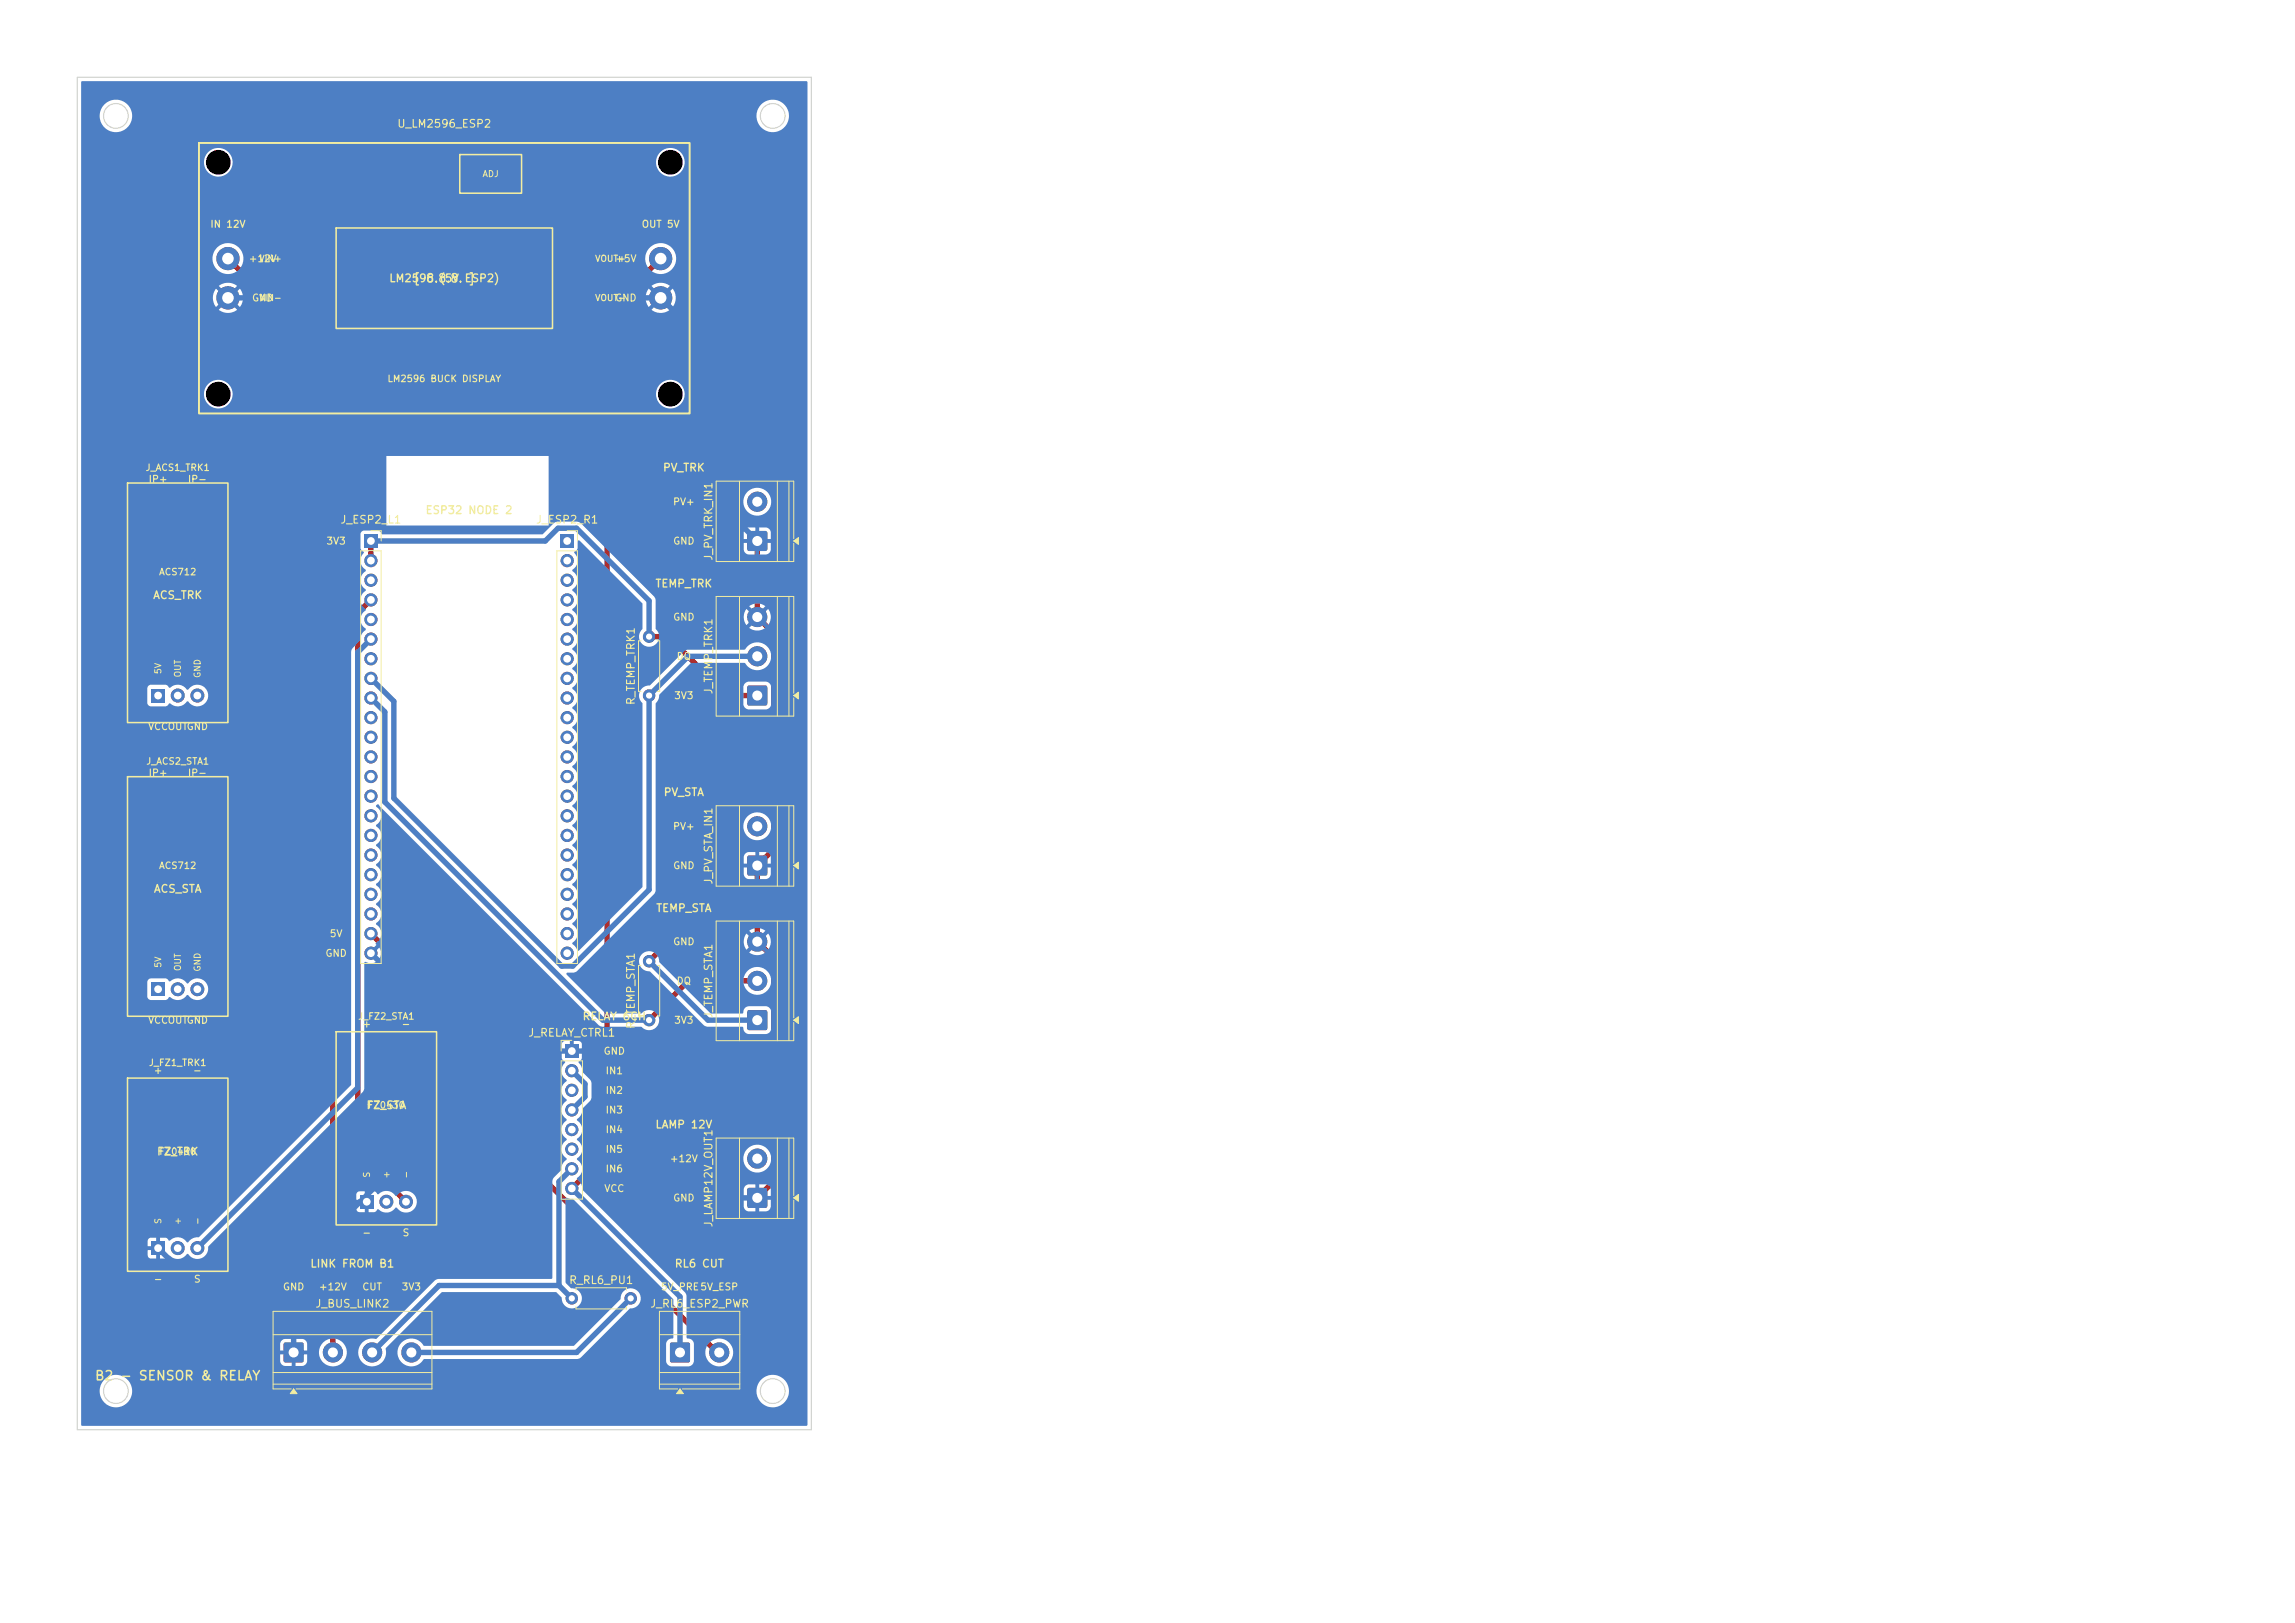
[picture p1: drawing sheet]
<svg xmlns="http://www.w3.org/2000/svg" width="297mm" height="210mm" viewBox="0 0 297 210" stroke-linecap="round" stroke-linejoin="round" font-family="sans-serif">
<defs><g id="words">
<text font-size="1.2" fill="#f2eda1" x="12.2" y="178.9">B2 - SENSOR &amp; RELAY</text>
<g font-size="1.1" fill="#f2eda1">
<text x="53.5" y="36.8">[ 8.8.8.ESP2)</text>
<text x="60.6" y="36.8">]</text>
</g>
<g font-size="1" fill="#f2eda1">
<text x="51.3" y="16.8">U_LM2596_ESP2</text>
<text x="50.3" y="36.8">LM2596 (5V</text>
<text x="85.7" y="61.3">PV_TRK</text>
<text x="44" y="68">J_ESP2_L1</text>
<text x="55" y="66.8">ESP32 NODE 2</text>
<text x="69.3" y="68">J_ESP2_R1</text>
<text x="19.7" y="77.8">ACS_TRK</text>
<text x="84.7" y="76.3">TEMP_TRK</text>
<text x="92.4" y="72.6" transform="rotate(-90 92.4 72.6)">J_PV_TRK_IN1</text>
<text x="92.4" y="89.9" transform="rotate(-90 92.4 89.9)">J_TEMP_TRK1</text>
<text x="82.4" y="91.3" transform="rotate(-90 82.4 91.3)">R_TEMP_TRK1</text>
<text x="85.8" y="103.3">PV_STA</text>
<text x="19.8" y="115.8">ACS_STA</text>
<text x="84.8" y="118.3">TEMP_STA</text>
<text x="92.4" y="114.5" transform="rotate(-90 92.4 114.5)">J_PV_STA_IN1</text>
<text x="92.4" y="131.8" transform="rotate(-90 92.4 131.8)">J_TEMP_STA1</text>
<text x="68.3" y="134.4">J_RELAY_CTRL1</text>
<text x="75.3" y="132.3">RELAY 6CH</text>
<text x="82.4" y="133.2" transform="rotate(-90 82.4 133.2)">R_TEMP_STA1</text>
<text x="47.3" y="143.8">FZ_STA</text>
<text x="20.2" y="149.8">FZ_TRK</text>
<text x="84.7" y="146.3">LAMP 12V</text>
<text x="92.4" y="158.9" transform="rotate(-90 92.4 158.9)">J_LAMP12V_OUT1</text>
<text x="40.1" y="164.3">LINK FROM B1</text>
<text x="73.6" y="166.4">R_RL6_PU1</text>
<text x="87.2" y="164.3">RL6 CUT</text>
<text x="40.7" y="169.4">J_BUS_LINK2</text>
<text x="84.1" y="169.4">J_RL6_ESP2_PWR</text>
</g>
<g font-size=".9" fill="#f2eda1">
<text x="27.1" y="29.7">IN 12V</text>
<text x="83" y="29.7">OUT 5V</text>
<text x="32.1" y="34.1">+12V</text>
<text x="79.5" y="34.1">+5V</text>
<text x="32.5" y="39.2">GND</text>
<text x="79.5" y="39.2">GND</text>
<text x="50.1" y="49.6">LM2596 BUCK DISPLAY</text>
<text x="18.8" y="61.1">J_ACS1_TRK1</text>
<text x="19.1" y="62.7">IP+</text>
<text x="24.2" y="62.7">IP-</text>
<text x="87" y="65.6">PV+</text>
<text x="42.2" y="70.7">3V3</text>
<text x="87" y="70.7">GND</text>
<text x="20.5" y="74.6">ACS712</text>
<text x="87" y="80.5">GND</text>
<text x="87.5" y="85.6">DQ</text>
<text x="19.1" y="94.7">VCCOUTGND</text>
<text x="87.2" y="90.7">3V3</text>
<text x="18.8" y="99.1">J_ACS2_STA1</text>
<text x="19.1" y="100.7">IP+</text>
<text x="24.2" y="100.7">IP-</text>
<text x="87" y="107.6">PV+</text>
<text x="20.5" y="112.6">ACS712</text>
<text x="87" y="112.7">GND</text>
<text x="42" y="124">GND</text>
<text x="42.6" y="121.5">5V</text>
<text x="87" y="122.5">GND</text>
<text x="87.5" y="127.6">DQ</text>
<text x="19.1" y="132.7">VCCOUTGND</text>
<text x="46.3" y="132.1">J_FZ2_STA1</text>
<text x="46.8" y="133.2">+</text>
<text x="51.9" y="133.2">-</text>
<text x="78" y="136.7">GND</text>
<text x="87.2" y="132.7">3V3</text>
<text x="19.2" y="138.1">J_FZ1_TRK1</text>
<text x="19.8" y="139.2">+</text>
<text x="24.9" y="139.2">-</text>
<text x="47.5" y="143.6">FZ0430</text>
<text x="78.3" y="139.2">IN1</text>
<text x="78.3" y="141.8">IN2</text>
<text x="20.5" y="149.6">FZ0430</text>
<text x="78.3" y="144.3">IN3</text>
<text x="78.3" y="146.8">IN4</text>
<text x="78.3" y="149.4">IN5</text>
<text x="78.1" y="154.5">VCC</text>
<text x="78.3" y="151.9">IN6</text>
<text x="86.6" y="150.6">+12V</text>
<text x="87" y="155.7">GND</text>
<text x="46.8" y="160.2">-</text>
<text x="52" y="160.2">S</text>
<text x="19.8" y="166.2">-</text>
<text x="25" y="166.2">S</text>
<text x="36.5" y="167.2">GND</text>
<text x="41.2" y="167.2">+12V</text>
<text x="46.8" y="167.2">CUT</text>
<text x="51.9" y="167.2">3V3</text>
<text x="85.4" y="167.2">5V_PRE5V_ESP</text>
</g>
<g font-size=".8" fill="#f2eda1">
<text x="62.4" y="23.1">ADJ</text>
<text x="33.5" y="34.1">VIN+</text>
<text x="76.9" y="34.1">VOUT+</text>
<text x="33.5" y="39.1">VIN-</text>
<text x="76.9" y="39.1">VOUT-</text>
<text x="21.1" y="87.3" transform="rotate(-90 21.1 87.3)">5V</text>
<text x="23.6" y="87.7" transform="rotate(-90 23.6 87.7)">OUT</text>
<text x="26.1" y="87.8" transform="rotate(-90 26.1 87.8)">GND</text>
<text x="21.1" y="125.3" transform="rotate(-90 21.1 125.3)">5V</text>
<text x="23.6" y="125.7" transform="rotate(-90 23.6 125.7)">OUT</text>
<text x="26.1" y="125.8" transform="rotate(-90 26.1 125.8)">GND</text>
<text x="48.1" y="152.5" transform="rotate(-90 48.1 152.5)">S</text>
<text x="50.6" y="152.6" transform="rotate(-90 50.6 152.6)">+</text>
<text x="53.1" y="152.6" transform="rotate(-90 53.1 152.6)">-</text>
<text x="21.1" y="158.5" transform="rotate(-90 21.1 158.5)">S</text>
<text x="23.6" y="158.6" transform="rotate(-90 23.6 158.6)">+</text>
<text x="26.1" y="158.6" transform="rotate(-90 26.1 158.6)">-</text>
</g>
</g></defs>
<g fill="#c83434">
<path d="M36.8 173.8l.1-.1h2.1l.2 .1 .1 .2v2.1l-.1 .1-.2 .1h-2.1l-.1-.1-.1-.1v-2.1z"/>
<path d="M19.6 127.1h1.8v1.8h-1.8z"/>
<path d="M86.8 173.8l.2-.1h2l.2 .1 .1 .2v2.1l-.1 .1-.2 .1h-2l-.2-.1-.1-.1v-2.1z"/>
<path d="M96.8 88.8l.2-.1h2l.2 .1 .1 .2v2.1l-.1 .1-.2 .1h-2l-.2-.1-.1-.1v-2.1z"/>
<path d="M96.8 110.8l.2-.1h2l.2 .1 .1 .2v2.1l-.1 .1-.2 .1h-2l-.2-.1-.1-.1v-2.1z"/>
<path d="M73.1 135.2h1.7v1.7h-1.7z"/>
<path d="M96.8 153.8l.2-.1h2l.2 .1 .1 .2v2.1l-.1 .1-.2 .1h-2l-.2-.1-.1-.1v-2.1z"/>
<path d="M46.6 154.6h1.8v1.8h-1.8z"/>
<path d="M19.6 89.1h1.8v1.8h-1.8z"/>
<path d="M72.5 69.2h1.7v1.7h-1.7z"/>
<path d="M96.8 130.8l.2-.1h2l.2 .1 .1 .2v2.1l-.1 .1-.2 .1h-2l-.2-.1-.1-.1v-2.1z"/>
<path d="M47.1 69.2h1.7v1.7h-1.7z"/>
<path d="M96.8 68.8l.2-.1h2l.2 .1 .1 .2v2.1l-.1 .1-.2 .1h-2l-.2-.1-.1-.1v-2.1z"/>
<path d="M19.6 160.6h1.8v1.8h-1.8z"/>
<circle cx="43.1" cy="175" r="1.3"/>
<circle cx="48.2" cy="175" r="1.3"/>
<circle cx="53.2" cy="175" r="1.3"/>
<circle cx="23" cy="128" r=".9"/>
<circle cx="25.5" cy="128" r=".9"/>
<circle cx="93.1" cy="175" r="1.3"/>
<circle cx="84" cy="132" r=".8"/>
<circle cx="84" cy="124.4" r=".8"/>
<circle cx="98" cy="84.9" r="1.3"/>
<circle cx="98" cy="79.8" r="1.3"/>
<circle cx="74" cy="168" r=".8"/>
<circle cx="81.6" cy="168" r=".8"/>
<circle cx="29.5" cy="33.5" r="1.5"/>
<circle cx="29.5" cy="38.5" r="1.5"/>
<circle cx="85.5" cy="33.5" r="1.5"/>
<circle cx="85.5" cy="38.5" r="1.5"/>
<circle cx="98" cy="106.9" r="1.3"/>
<circle cx="84" cy="90" r=".8"/>
<circle cx="84" cy="82.4" r=".8"/>
<circle cx="74" cy="138.5" r=".85"/>
<circle cx="74" cy="141.1" r=".85"/>
<circle cx="74" cy="143.6" r=".85"/>
<circle cx="74" cy="146.2" r=".85"/>
<circle cx="74" cy="148.7" r=".85"/>
<circle cx="74" cy="151.2" r=".85"/>
<circle cx="74" cy="153.8" r=".85"/>
<circle cx="98" cy="149.9" r="1.3"/>
<circle cx="50" cy="155.5" r=".9"/>
<circle cx="52.5" cy="155.5" r=".9"/>
<circle cx="23" cy="90" r=".9"/>
<circle cx="25.5" cy="90" r=".9"/>
<circle cx="73.4" cy="72.5" r=".85"/>
<circle cx="73.4" cy="75.1" r=".85"/>
<circle cx="73.4" cy="77.6" r=".85"/>
<circle cx="73.4" cy="80.2" r=".85"/>
<circle cx="73.4" cy="82.7" r=".85"/>
<circle cx="73.4" cy="85.2" r=".85"/>
<circle cx="73.4" cy="87.8" r=".85"/>
<circle cx="73.4" cy="90.3" r=".85"/>
<circle cx="73.4" cy="92.9" r=".85"/>
<circle cx="73.4" cy="95.4" r=".85"/>
<circle cx="73.4" cy="97.9" r=".85"/>
<circle cx="73.4" cy="100.5" r=".85"/>
<circle cx="73.4" cy="103" r=".85"/>
<circle cx="73.4" cy="105.6" r=".85"/>
<circle cx="73.4" cy="108.1" r=".85"/>
<circle cx="73.4" cy="110.6" r=".85"/>
<circle cx="73.4" cy="113.2" r=".85"/>
<circle cx="73.4" cy="115.7" r=".85"/>
<circle cx="73.4" cy="118.3" r=".85"/>
<circle cx="73.4" cy="120.8" r=".85"/>
<circle cx="73.4" cy="123.3" r=".85"/>
<circle cx="98" cy="126.9" r="1.3"/>
<circle cx="98" cy="121.8" r="1.3"/>
<circle cx="48" cy="72.5" r=".85"/>
<circle cx="48" cy="75.1" r=".85"/>
<circle cx="48" cy="77.6" r=".85"/>
<circle cx="48" cy="80.2" r=".85"/>
<circle cx="48" cy="82.7" r=".85"/>
<circle cx="48" cy="85.2" r=".85"/>
<circle cx="48" cy="87.8" r=".85"/>
<circle cx="48" cy="90.3" r=".85"/>
<circle cx="48" cy="92.9" r=".85"/>
<circle cx="48" cy="95.4" r=".85"/>
<circle cx="48" cy="97.9" r=".85"/>
<circle cx="48" cy="100.5" r=".85"/>
<circle cx="48" cy="103" r=".85"/>
<circle cx="48" cy="105.6" r=".85"/>
<circle cx="48" cy="108.1" r=".85"/>
<circle cx="48" cy="110.6" r=".85"/>
<circle cx="48" cy="113.2" r=".85"/>
<circle cx="48" cy="115.7" r=".85"/>
<circle cx="48" cy="118.3" r=".85"/>
<circle cx="48" cy="120.8" r=".85"/>
<circle cx="48" cy="123.3" r=".85"/>
<circle cx="98" cy="64.9" r="1.3"/>
<circle cx="23" cy="161.5" r=".9"/>
<circle cx="25.5" cy="161.5" r=".9"/>
</g>
<path d="M29.5 33.5l13.6 13.5v128M85.5 33.5l-6.9 6.9v108.8l-4.6 4.6M48 70v2.5M48 77.6l-1.7 1.7v70l6.2 6.2M98 70v9.8l2.1 2.2v27.9l-2.1 2.1v9.8l2.1 2.2v28.9l-2.1 2.1M84 82.4h2.5l7.6 7.6M94.1 90v24.3l-10.1 10.1M94.1 90h3.9M48 120.8l12.5 12.5v9.4l32.3 32.3h.3M98 126.9h-8.9l-5.1 5.1" fill="none" stroke="#c83434" stroke-width=".7"/>
<g fill="#4d7fc4">
<path d="M36.8 173.8l.1-.1h2.1l.2 .1 .1 .2v2.1l-.1 .1-.2 .1h-2.1l-.1-.1-.1-.1v-2.1z"/>
<path d="M19.6 127.1h1.8v1.8h-1.8z"/>
<path d="M86.8 173.8l.2-.1h2l.2 .1 .1 .2v2.1l-.1 .1-.2 .1h-2l-.2-.1-.1-.1v-2.1z"/>
<path d="M96.8 88.8l.2-.1h2l.2 .1 .1 .2v2.1l-.1 .1-.2 .1h-2l-.2-.1-.1-.1v-2.1z"/>
<path d="M96.8 110.8l.2-.1h2l.2 .1 .1 .2v2.1l-.1 .1-.2 .1h-2l-.2-.1-.1-.1v-2.1z"/>
<path d="M73.1 135.2h1.7v1.7h-1.7z"/>
<path d="M96.8 153.8l.2-.1h2l.2 .1 .1 .2v2.1l-.1 .1-.2 .1h-2l-.2-.1-.1-.1v-2.1z"/>
<path d="M46.6 154.6h1.8v1.8h-1.8z"/>
<path d="M19.6 89.1h1.8v1.8h-1.8z"/>
<path d="M72.5 69.2h1.7v1.7h-1.7z"/>
<path d="M96.8 130.8l.2-.1h2l.2 .1 .1 .2v2.1l-.1 .1-.2 .1h-2l-.2-.1-.1-.1v-2.1z"/>
<path d="M47.1 69.2h1.7v1.7h-1.7z"/>
<path d="M96.8 68.8l.2-.1h2l.2 .1 .1 .2v2.1l-.1 .1-.2 .1h-2l-.2-.1-.1-.1v-2.1z"/>
<path d="M19.6 160.6h1.8v1.8h-1.8z"/>
<circle cx="43.1" cy="175" r="1.3"/>
<circle cx="48.2" cy="175" r="1.3"/>
<circle cx="53.2" cy="175" r="1.3"/>
<circle cx="23" cy="128" r=".9"/>
<circle cx="25.5" cy="128" r=".9"/>
<circle cx="93.1" cy="175" r="1.3"/>
<circle cx="84" cy="132" r=".8"/>
<circle cx="84" cy="124.4" r=".8"/>
<circle cx="98" cy="84.9" r="1.3"/>
<circle cx="98" cy="79.8" r="1.3"/>
<circle cx="74" cy="168" r=".8"/>
<circle cx="81.6" cy="168" r=".8"/>
<circle cx="29.5" cy="33.5" r="1.5"/>
<circle cx="29.5" cy="38.5" r="1.5"/>
<circle cx="85.5" cy="33.5" r="1.5"/>
<circle cx="85.5" cy="38.5" r="1.5"/>
<circle cx="98" cy="106.9" r="1.3"/>
<circle cx="84" cy="90" r=".8"/>
<circle cx="84" cy="82.4" r=".8"/>
<circle cx="74" cy="138.5" r=".85"/>
<circle cx="74" cy="141.1" r=".85"/>
<circle cx="74" cy="143.6" r=".85"/>
<circle cx="74" cy="146.2" r=".85"/>
<circle cx="74" cy="148.7" r=".85"/>
<circle cx="74" cy="151.2" r=".85"/>
<circle cx="74" cy="153.8" r=".85"/>
<circle cx="98" cy="149.9" r="1.3"/>
<circle cx="50" cy="155.5" r=".9"/>
<circle cx="52.5" cy="155.5" r=".9"/>
<circle cx="23" cy="90" r=".9"/>
<circle cx="25.5" cy="90" r=".9"/>
<circle cx="73.4" cy="72.5" r=".85"/>
<circle cx="73.4" cy="75.1" r=".85"/>
<circle cx="73.4" cy="77.6" r=".85"/>
<circle cx="73.4" cy="80.2" r=".85"/>
<circle cx="73.4" cy="82.7" r=".85"/>
<circle cx="73.4" cy="85.2" r=".85"/>
<circle cx="73.4" cy="87.8" r=".85"/>
<circle cx="73.4" cy="90.3" r=".85"/>
<circle cx="73.4" cy="92.9" r=".85"/>
<circle cx="73.4" cy="95.4" r=".85"/>
<circle cx="73.4" cy="97.9" r=".85"/>
<circle cx="73.4" cy="100.5" r=".85"/>
<circle cx="73.4" cy="103" r=".85"/>
<circle cx="73.4" cy="105.6" r=".85"/>
<circle cx="73.4" cy="108.1" r=".85"/>
<circle cx="73.4" cy="110.6" r=".85"/>
<circle cx="73.4" cy="113.2" r=".85"/>
<circle cx="73.4" cy="115.7" r=".85"/>
<circle cx="73.4" cy="118.3" r=".85"/>
<circle cx="73.4" cy="120.8" r=".85"/>
<circle cx="73.4" cy="123.3" r=".85"/>
<circle cx="98" cy="126.9" r="1.3"/>
<circle cx="98" cy="121.8" r="1.3"/>
<circle cx="48" cy="72.5" r=".85"/>
<circle cx="48" cy="75.1" r=".85"/>
<circle cx="48" cy="77.6" r=".85"/>
<circle cx="48" cy="80.2" r=".85"/>
<circle cx="48" cy="82.7" r=".85"/>
<circle cx="48" cy="85.2" r=".85"/>
<circle cx="48" cy="87.8" r=".85"/>
<circle cx="48" cy="90.3" r=".85"/>
<circle cx="48" cy="92.9" r=".85"/>
<circle cx="48" cy="95.4" r=".85"/>
<circle cx="48" cy="97.9" r=".85"/>
<circle cx="48" cy="100.5" r=".85"/>
<circle cx="48" cy="103" r=".85"/>
<circle cx="48" cy="105.6" r=".85"/>
<circle cx="48" cy="108.1" r=".85"/>
<circle cx="48" cy="110.6" r=".85"/>
<circle cx="48" cy="113.2" r=".85"/>
<circle cx="48" cy="115.7" r=".85"/>
<circle cx="48" cy="118.3" r=".85"/>
<circle cx="48" cy="120.8" r=".85"/>
<circle cx="48" cy="123.3" r=".85"/>
<circle cx="98" cy="64.9" r="1.3"/>
<circle cx="23" cy="161.5" r=".9"/>
<circle cx="25.5" cy="161.5" r=".9"/>
</g>
<g fill="none" stroke="#4d7fc4" stroke-width=".7">
<path d="M29.5 38.5h56l4.8 4.8v19l7.7 7.7M48 70h22.6l1.6-1.7h2.4l9.4 9.4v4.7M48 90.3l1.8 1.8v11.7l28.2 28.2h6M48 82.7l-1.7 1.7v56.3l-20.8 20.8M98 84.9h-8.9l-5.1 5.1v25.1l-9.9 9.9h-1.4l-21.7-21.7v-12.5l-3-3M48 123.3l12.7 12.7M60.7 136v5.4l-22.7 22.7M60.7 136h15l19 19h3.3M74 138.5l1.7 1.7v1.7l-1.7 1.7M84 124.4l7.6 7.6h6.4M46.6 155.5h.9M74 151.2l-1.7 1.7v13.4"/>
<path d="M74 153.8l14 14v7.2M20.5 161.5l2.6 2.6h14.9M38 164.1v10.9M72.3 166.3l1.7 1.7M72.3 166.3h-15.5l-8.6 8.7M81.6 168l-7 7h-21.4"/>
</g>
<path d="M10.6 10.5h93.8l.1 .1v173.8l-.1 .1h-93.8l-.1-.1v-4.5h2.4v.2a2.11 2.11 0 0 0 2.2 2 2.11 2.11 0 0 0 2-2.2h80.8v.2a2.11 2.11 0 0 0 3.2 1.7 2.11 2.11 0 0 0 0-3.6 2.11 2.11 0 0 0-3.2 1.7h-80.8v-.3a2.11 2.11 0 0 0-2.2-1.7 2.11 2.11 0 0 0-2 2h-2.4v-6h25.8v.8h1.1v.6h-1.1v1l.2 .3 .4 .1h.8v-1.1h.6v1.1h.9l.4-.2 .1-.3v-.9h-1.1v-.4h2.7a1.8 1.8 0 0 0 1.8 1.9 1.8 1.8 0 0 0 1.8-1.9h1.5v.2a1.8 1.8 0 0 0 1.9 1.7 1.8 1.8 0 0 0 1.7-1.9h1.4v.2a1.82 1.82 0 0 0 1.5 1.7 1.82 1.82 0 0 0 1.9-.9l20.1-.1 .3-.1 6.3-6.4a1.32 1.32 0 0 0 1.4-1.3 1.32 1.32 0 0 0-1.4-1.3 1.32 1.32 0 0 0-1.2 1.4l-6.1 6h-19.3h-.1a1.8 1.8 0 0 0-2-.9 1.8 1.8 0 0 0-1.4 1.7h-1.4l-.1-.4 7.3-7.3h14.7l.8 .7a1.33 1.33 0 0 0 1.2 1.4 1.33 1.33 0 0 0 1.4-1.4 1.33 1.33 0 0 0-1.4-1.2l-.7-.8v-10.8l.1-.1 .9 .2 12.9 12.9v5v.1a.79 .79 0 0 0-.9 .7v2.3l.2 .3 .4 .3 2.6-.1 .2-.2 .2-.3v-1.3h1.5a1.8 1.8 0 0 0 2.5 1.8 1.8 1.8 0 0 0 .4-3.1 1.8 1.8 0 0 0-2.9 1v.3h-1.5v-1.1a1.05 1.05 0 0 0-.9-.7v-5.4l-.2-.5-13.3-13.3h20.8v.9h1.2v.4h-1.2l.1 1 .2 .4 .3 .1 1 .1v-1.2h.4v1.2h.9l.4-.2 .2-.3 .1-1.1h-1.2v-.4h1.2l-.1-1-.1-.3-.4-.2-1-.1v1.2h-.4v-1.2l-1.1 .1-.3 .2-.2 .4h-20.8a1.45 1.45 0 0 0-.7-1.3v-.2a1.46 1.46 0 0 0 0-2.4l.1-.2h21.4v.2a1.8 1.8 0 0 0 2.7 1.5 1.8 1.8 0 0 0 0-3.1 1.8 1.8 0 0 0-2.7 1.4h-21.4l.1-.1a1.39 1.39 0 0 0-.2-2.2v-.2a1.39 1.39 0 0 0 0-2.3v-.2a1.55 1.55 0 0 0 .7-1.4l1-.9 .1-.3 .1-2-.2-.5-1-1a1.49 1.49 0 0 0-.5-1.2v-.2l.4-.2v-.9h-.9l.1-.1-.1-.3h.9v-.9l-.4-.2h-.6v.9l-.2-.1-.4 .1v-.9h-.6l-.4 .2v.9h.9l-.1 .1 .1 .3h-.9v.9l.4 .3a1.5 1.5 0 0 0-.1 2l.3 .3v.2a1.39 1.39 0 0 0 0 2.4v.1a1.39 1.39 0 0 0 0 2.4v.2a1.39 1.39 0 0 0 0 2.4v.1a1.39 1.39 0 0 0 0 2.4v.2a1.58 1.58 0 0 0-.7 1.3l-.9 1-.2 .4v12.5l-.1 .2h-14.8l-.3 .2-7.6 7.6a1.83 1.83 0 0 0-2.3 1.6h-1.5l-.1-.3a1.8 1.8 0 0 0-1.8-1.4 1.8 1.8 0 0 0-1.7 1.7h-2.7v-.2h1.1v-1l-.2-.3-.4-.1h-.8v1.1h-.6v-1.1h-1l-.3 .2-.1 .4h-25.8v-13.4h8.6v.8h.9v.1v.4h-.9v.7l.1 .2 .3 .1 .7 .1v-1l.2 .1 .3-.1v1l.7-.1 .3-.1a.24 .24 0 0 1 .2-.2 .24 .24 0 0 1 .2 .1 1.43 1.43 0 0 0 2.1-.3h.2a1.41 1.41 0 0 0 1.6 .5 1.41 1.41 0 0 0 .9-1.4l6.8-6.9h12.4v.7h.9v.2v.4h-.9v.7l.1 .2 .3 .1 .7 .1v-1l.2 .1 .3-.1v1l.7-.1 .3-.1a.24 .24 0 0 1 .2-.2 .24 .24 0 0 1 .2 .1 1.43 1.43 0 0 0 2.1-.3h.2a1.41 1.41 0 0 0 2.1 .2 1.41 1.41 0 0 0-.1-2.1 1.41 1.41 0 0 0-2.1 .3h-.1a1.44 1.44 0 0 0-2.2-.2l-.6-.3h-.7v.9l-.2-.1-.3 .1v-.9h-.9l-.2 .3h-12.4l13.3-13.3 .1-.4v-16.2l.2-.1a1.36 1.36 0 0 0 1.4-.1l-.6-.6 .2-.1 .2-.2 .6 .5a1.3 1.3 0 0 0 0-1.4l-.6 .6-.1-.2-.3-.1 .6-.6-.1-.3a1.4 1.4 0 0 0 .1-2.4v-.2a1.39 1.39 0 0 0 0-2.3v-.2a1.39 1.39 0 0 0 0-2.4v-.1a1.39 1.39 0 0 0 0-2.4v-.2a1.39 1.39 0 0 0 0-2.4v-.1a1.39 1.39 0 0 0 0-2.4v-.2a1.39 1.39 0 0 0 0-2.3 .21 .21 0 0 1 .1-.3 .21 .21 0 0 1 .2 .1l28.5 28.5 .4 .2h5.1a1.32 1.32 0 0 0 1.9 0 1.32 1.32 0 0 0 0-1.9 1.32 1.32 0 0 0-2 .1h-4.5l-5.1-5.1 .1-.1h.8l.3-.1 1.6-1.5h6.6a1.38 1.38 0 0 0 1.4 1.4l7.1 7.1 .3 .1h4.6a1.12 1.12 0 0 0 .7 .9h2.3l.4-.2 .3-.4v-2.3a.74 .74 0 0 0-.7-.7h-2.3a1.12 1.12 0 0 0-.7 .9h-4.1l-4.4-4.3h8.6v.2a1.8 1.8 0 0 0 2.7 1.5 1.8 1.8 0 0 0 0-3.1 1.8 1.8 0 0 0-2.7 1.4h-8.6l-2.3-2.3a1.33 1.33 0 0 0-1.2-1.4 1.33 1.33 0 0 0-1.4 1.2h-6.6l2.5-2.6h17.6l.1 .7 .3 .5 .8-.8 .4 .3-.8 .8a1.73 1.73 0 0 0 2 0l-.8-.8 .4-.3 .8 .8 .1-.1a1.74 1.74 0 0 0-.1-2l-.8 .8-.4-.4 .8-.8a1.74 1.74 0 0 0-2 0l.8 .8-.4 .4-.8-.8-.3 .5-.1 .4h-17.6l6.2-6.2 .1-.3v-4.3h11.3v.9h1.2v.4h-1.2l.1 1 .2 .4 .3 .1 1 .1v-1.2h.4v1.2l1-.1 .3-.1 .2-.3 .1-1.1h-1.2v-.4h1.2l-.1-1.1-.2-.3-.3-.1-1-.1v1.2h-.4v-1.2l-1.1 .1-.3 .2-.2 .4h-11.3v-4.1h11.3v.2a1.8 1.8 0 0 0 2.7 1.5 1.8 1.8 0 0 0 0-3.1 1.8 1.8 0 0 0-2.7 1.4h-11.3v-15.9a1.53 1.53 0 0 0 .4-1l1-1h9.9v2.2l.2 .4 .4 .3h2.3l.4-.2 .3-.4v-2.3a.74 .74 0 0 0-.7-.7h-2.3l-.4 .3-.2 .4h-9.9l3.2-3.1h6.8h.2a1.81 1.81 0 0 0 2.7 .4 1.81 1.81 0 0 0-.1-2.7 1.81 1.81 0 0 0-2.7 .5l-7.6 .1-.3 .2-4.4 4.4a1.34 1.34 0 0 0-1.3 .8 1.34 1.34 0 0 0 .3 1.6v23.7l-8.2 8.2h-.2l-.1-.4-.5-.5a1.45 1.45 0 0 0 0-2.5v-.2a1.39 1.39 0 0 0 0-2.3v-.2a1.39 1.39 0 0 0 0-2.4v-.1a1.39 1.39 0 0 0 0-2.4v-.2a1.39 1.39 0 0 0 0-2.4v-.1a1.39 1.39 0 0 0 0-2.4v-.2a1.39 1.39 0 0 0 0-2.3v-.2a1.39 1.39 0 0 0 0-2.4v-.1a1.39 1.39 0 0 0 0-2.4v-.2a1.39 1.39 0 0 0 0-2.4v-.1a1.39 1.39 0 0 0 0-2.4v-.2a1.39 1.39 0 0 0 0-2.3v-.2a1.39 1.39 0 0 0 0-2.4v-.1a1.39 1.39 0 0 0 0-2.4v-.2a1.39 1.39 0 0 0 0-2.4v-.1a1.39 1.39 0 0 0 0-2.4v-.2a1.39 1.39 0 0 0 0-2.3v-.2a1.39 1.39 0 0 0 0-2.4v-.1a1.39 1.39 0 0 0 0-2.4v-.2a1.39 1.39 0 0 0 .2-2.2v-.1l.4-.3 .1-1v-.2h.2l8.1 8.2v3.2a1.33 1.33 0 0 0-.1 2 1.33 1.33 0 0 0 2 0 1.33 1.33 0 0 0-.1-2v-1.6h11.3l.1 .7 .3 .5 .8-.8 .4 .3-.8 .8v.1a1.74 1.74 0 0 0 2-.1l-.8-.8 .4-.3 .8 .8 .1-.1a1.74 1.74 0 0 0-.1-2l-.8 .8-.4-.4 .8-.8a1.74 1.74 0 0 0-2 0l.8 .8-.4 .4-.8-.8-.3 .5-.1 .4h-11.3v-2l-.2-.5-8.3-8.3h19.8v.8h1.2v.6h-1.2l.1 .9 .2 .4 .3 .1h1v-1.1h.4v1.1h.9l.4-.1 .3-.5v-.8h-1.2v-.6h1.2l-.1-1-.2-.3-.3-.1h-1v1.1h-.4v-1.1h-1.1l-.3 .2-.2 .4h-19.8l-1.3-1.2-.4-.2h-2.7l-.3 .2-1.5 1.4h-20.7l-.3-.3-.2-.1-1.9-.1-.3 .2-.2 .3 .1 1.9 .1 .2 .3 .2v.1a1.4 1.4 0 0 0 .2 2.2v.2a1.39 1.39 0 0 0 0 2.4v.1a1.39 1.39 0 0 0 0 2.4v.2a1.39 1.39 0 0 0 0 2.4v.1a1.58 1.58 0 0 0-.7 1.4l-1 1-.2 .4v56.1l-19.7 19.7a1.47 1.47 0 0 0-1.4 .6h-.1a1.44 1.44 0 0 0-2.2-.2l-.6-.3h-.7v.9l-.2-.1-.3 .1v-.9h-.9l-.2 .3h-8.6v-33.4h8.6v1.9l.2 .3 2.2 .1 .5-.4a1.44 1.44 0 0 0 2.2-.2h.2a1.41 1.41 0 0 0 2.1 .2 1.41 1.41 0 0 0-.1-2.1 1.41 1.41 0 0 0-2.1 .3h-.1a1.51 1.51 0 0 0-2.3-.2l-.4-.4h-2l-.3 .1-.1 .4h-8.6v-38h8.6v1.9l.2 .3 2.2 .1 .5-.4a1.44 1.44 0 0 0 2.2-.2h.2a1.41 1.41 0 0 0 2.1 .2 1.41 1.41 0 0 0-.1-2.1 1.41 1.41 0 0 0-2.1 .3h-.1a1.51 1.51 0 0 0-2.3-.2l-.4-.4h-2l-.3 .1-.1 .4h-8.6v-21.1h60.5v-3.2h25.2v.2a1.8 1.8 0 0 0 2.7 1.5 1.8 1.8 0 0 0 0-3.1 1.8 1.8 0 0 0-2.7 1.4h-25.2v-5.8h-21v9h-39.5v-17.1h15.9v.2a1.85 1.85 0 0 0 2 1.8 1.85 1.85 0 0 0 1.7-2h54.8v.2a1.85 1.85 0 0 0 2.8 1.5 1.85 1.85 0 0 0 0-3.2 1.85 1.85 0 0 0-2.8 1.5h-54.8v-.3a1.85 1.85 0 0 0-2-1.5 1.85 1.85 0 0 0-1.7 1.8h-15.9v-12.5h17.1v.8l.4 .5 .8-.8 .4 .3-.9 .9a1.93 1.93 0 0 0 2.4 0l-.9-.9 .4-.3 .8 .8 .4-.5 .1-.8h52l.1 .8 .4 .5 .8-.8 .4 .3-.9 .9 .1 .1a1.94 1.94 0 0 0 2.3-.1l-.9-.9 .4-.3 .8 .8 .1-.1a1.94 1.94 0 0 0-.1-2.3l-.8 .9-.4-.3 .9-.9-.1-.1a1.94 1.94 0 0 0-2.3 .1l.9 .9-.4 .3-.8-.9-.4 .6-.1 .5h-52l-.1-.5-.4-.6-.8 .9-.4-.3 .9-.9-.1-.1a1.94 1.94 0 0 0-2.3 .1l.9 .9-.4 .3-.8-.9-.4 .6v.5h-17.1v-5.1h17v.3a2 2 0 0 0 2.1 1.9 2 2 0 0 0 1.9-2.2h52v.3a2 2 0 0 0 3 1.6 2 2 0 0 0 0-3.5 2 2 0 0 0-3 1.6h-52v-.2a2 2 0 0 0-2.1-1.6 2 2 0 0 0-1.9 1.8h-17v-12.4h15.9v.2a1.85 1.85 0 0 0 2 1.8 1.85 1.85 0 0 0 1.7-2h54.8v.2a1.85 1.85 0 0 0 2.8 1.5 1.85 1.85 0 0 0 0-3.2 1.85 1.85 0 0 0-2.8 1.5h-54.8v-.3a1.85 1.85 0 0 0-2-1.5 1.85 1.85 0 0 0-1.7 1.8h-15.9v-6h2.4v.2a2.11 2.11 0 0 0 2.2 2 2.11 2.11 0 0 0 2-2.2h80.8v.2a2.11 2.11 0 0 0 3.2 1.7 2.11 2.11 0 0 0 0-3.6 2.11 2.11 0 0 0-3.2 1.7h-80.8v-.3a2.11 2.11 0 0 0-2.2-1.7 2.11 2.11 0 0 0-2 2h-2.4v-4.3z" fill="#4d7fc4"/>
<path d="M35.3 172.7h20.6M35.3 177.6h20.6M35.3 179.1h20.6M37.7 179.7h-2.4v-10h20.6v10h-17.6M38 179.7l.4 .6h-.8z" fill="none" stroke="#f2eda1" stroke-width=".13"/>
<path d="M38 179.7l.4 .6h-.8z" fill="#f2eda1"/>
<path d="M16.5 100.5h13v31h-13z" fill="none" stroke="#f2eda1" stroke-width=".2"/>
<path d="M85.3 172.7h10.4M85.3 177.6h10.4M85.3 179.1h10.4M87.7 179.7h-2.4v-10h10.4v10h-7.4M88 179.7l.4 .6h-.8z" fill="none" stroke="#f2eda1" stroke-width=".13"/>
<path d="M88 179.7l.4 .6h-.8z" fill="#f2eda1"/>
<path d="M95.7 77.2v15.5M100.6 77.2v15.5M102.1 77.2v15.5M102.7 90l.6-.4v.8zM102.7 89.7v-12.5h-10v15.5h10v-2.4M83 124.9h-.4v6.6h.4M85 124.9h.4v6.6h-.4" fill="none" stroke="#f2eda1" stroke-width=".13"/>
<path d="M102.7 90l.6-.4v.8z" fill="#f2eda1"/>
<path d="M95.7 104.3v10.4M100.6 104.3v10.4M102.1 104.3v10.4M102.7 112l.6-.4v.8zM102.7 111.7v-7.4h-10v10.4h10v-2.4M74.5 167v-.4h6.6v.4M74.5 169v.4h6.6v-.4" fill="none" stroke="#f2eda1" stroke-width=".13"/>
<path d="M25.8 18.5h63.5v35h-63.5z" fill="none" stroke="#f2eda1" stroke-width=".25"/>
<path d="M59.5 20h8v5h-8zM43.5 29.5h28v13h-28z" fill="none" stroke="#f2eda1" stroke-width=".2"/>
<path d="M102.7 112l.6-.4v.8z" fill="#f2eda1"/>
<path d="M83 82.9h-.4v6.6h.4M85 82.9h.4v6.6h-.4M72.6 137.3h2.8v17.9h-2.8zM74 134.6h-1.4v1.4M95.7 147.3v10.4M100.6 147.3v10.4M102.1 147.3v10.4M102.7 155l.6-.4v.8zM102.7 154.7v-7.4h-10v10.4h10v-2.4" fill="none" stroke="#f2eda1" stroke-width=".13"/>
<path d="M102.7 155l.6-.4v.8z" fill="#f2eda1"/>
<path d="M16.5 62.5h13v31h-13zM43.5 133.5h13v25h-13z" fill="none" stroke="#f2eda1" stroke-width=".2"/>
<path d="M72.1 71.3h2.6v53.4h-2.6zM73.4 68.7h1.3v1.3M95.7 119.2v15.5M100.6 119.2v15.5M102.1 119.2v15.5M102.7 132l.6-.4v.8zM102.7 131.7v-12.5h-10v15.5h10v-2.4" fill="none" stroke="#f2eda1" stroke-width=".13"/>
<path d="M102.7 132l.6-.4v.8z" fill="#f2eda1"/>
<path d="M46.7 71.3h2.6v53.4h-2.6zM48 68.7h1.3v1.3M95.7 62.3v10.4M100.6 62.3v10.4M102.1 62.3v10.4M102.7 70l.6-.4v.8zM102.7 69.7v-7.4h-10v10.4h10v-2.4" fill="none" stroke="#f2eda1" stroke-width=".13"/>
<path d="M102.7 70l.6-.4v.8z" fill="#f2eda1"/>
<path d="M16.5 139.5h13v25h-13z" fill="none" stroke="#f2eda1" stroke-width=".2"/>
<g fill="none" stroke="#d0d2cd" stroke-width=".15">
<path d="M10 10h95v175h-95z"/>
<circle cx="15" cy="15" r="1.6"/>
<circle cx="100" cy="15" r="1.6"/>
<circle cx="15" cy="180" r="1.6"/>
<circle cx="100" cy="180" r="1.6"/>
</g>
<g fill="#fff">
<circle cx="38" cy="175" r=".65"/>
<circle cx="43.1" cy="175" r=".65"/>
<circle cx="48.2" cy="175" r=".65"/>
<circle cx="53.2" cy="175" r=".65"/>
<circle cx="20.5" cy="128" r=".5"/>
<circle cx="23" cy="128" r=".5"/>
<circle cx="25.5" cy="128" r=".5"/>
<circle cx="88" cy="175" r=".65"/>
<circle cx="93.1" cy="175" r=".65"/>
<circle cx="84" cy="132" r=".4"/>
<circle cx="84" cy="124.4" r=".4"/>
<circle cx="98" cy="90" r=".65"/>
<circle cx="98" cy="84.9" r=".65"/>
<circle cx="98" cy="79.8" r=".65"/>
<circle cx="74" cy="168" r=".4"/>
<circle cx="81.6" cy="168" r=".4"/>
</g>
<g fill="#000">
<circle cx="28.2" cy="21" r="1.6"/>
<circle cx="86.7" cy="21" r="1.6"/>
<circle cx="28.2" cy="51" r="1.6"/>
<circle cx="86.7" cy="51" r="1.6"/>
</g>
<g fill="#fff">
<circle cx="29.5" cy="33.5" r=".75"/>
<circle cx="29.5" cy="38.5" r=".75"/>
<circle cx="85.5" cy="33.5" r=".75"/>
<circle cx="85.5" cy="38.5" r=".75"/>
<circle cx="98" cy="112" r=".65"/>
<circle cx="98" cy="106.9" r=".65"/>
<circle cx="84" cy="90" r=".4"/>
<circle cx="84" cy="82.4" r=".4"/>
<circle cx="74" cy="136" r=".5"/>
<circle cx="74" cy="138.5" r=".5"/>
<circle cx="74" cy="141.1" r=".5"/>
<circle cx="74" cy="143.6" r=".5"/>
<circle cx="74" cy="146.2" r=".5"/>
<circle cx="74" cy="148.7" r=".5"/>
<circle cx="74" cy="151.2" r=".5"/>
<circle cx="74" cy="153.8" r=".5"/>
<circle cx="98" cy="155" r=".65"/>
<circle cx="98" cy="149.9" r=".65"/>
<circle cx="47.5" cy="155.5" r=".5"/>
<circle cx="50" cy="155.5" r=".5"/>
<circle cx="52.5" cy="155.5" r=".5"/>
<circle cx="20.5" cy="90" r=".5"/>
<circle cx="23" cy="90" r=".5"/>
<circle cx="25.5" cy="90" r=".5"/>
<circle cx="73.4" cy="70" r=".5"/>
<circle cx="73.4" cy="72.5" r=".5"/>
<circle cx="73.4" cy="75.1" r=".5"/>
<circle cx="73.4" cy="77.6" r=".5"/>
<circle cx="73.4" cy="80.2" r=".5"/>
<circle cx="73.4" cy="82.7" r=".5"/>
<circle cx="73.4" cy="85.2" r=".5"/>
<circle cx="73.4" cy="87.8" r=".5"/>
<circle cx="73.4" cy="90.3" r=".5"/>
<circle cx="73.4" cy="92.9" r=".5"/>
<circle cx="73.4" cy="95.4" r=".5"/>
<circle cx="73.4" cy="97.9" r=".5"/>
<circle cx="73.4" cy="100.5" r=".5"/>
<circle cx="73.4" cy="103" r=".5"/>
<circle cx="73.4" cy="105.6" r=".5"/>
<circle cx="73.4" cy="108.1" r=".5"/>
<circle cx="73.4" cy="110.6" r=".5"/>
<circle cx="73.4" cy="113.2" r=".5"/>
<circle cx="73.4" cy="115.7" r=".5"/>
<circle cx="73.4" cy="118.3" r=".5"/>
<circle cx="73.4" cy="120.8" r=".5"/>
<circle cx="73.4" cy="123.3" r=".5"/>
<circle cx="98" cy="132" r=".65"/>
<circle cx="98" cy="126.9" r=".65"/>
<circle cx="98" cy="121.8" r=".65"/>
<circle cx="48" cy="70" r=".5"/>
<circle cx="48" cy="72.5" r=".5"/>
<circle cx="48" cy="75.1" r=".5"/>
<circle cx="48" cy="77.6" r=".5"/>
<circle cx="48" cy="80.2" r=".5"/>
<circle cx="48" cy="82.7" r=".5"/>
<circle cx="48" cy="85.2" r=".5"/>
<circle cx="48" cy="87.8" r=".5"/>
<circle cx="48" cy="90.3" r=".5"/>
<circle cx="48" cy="92.9" r=".5"/>
<circle cx="48" cy="95.4" r=".5"/>
<circle cx="48" cy="97.9" r=".5"/>
<circle cx="48" cy="100.5" r=".5"/>
<circle cx="48" cy="103" r=".5"/>
<circle cx="48" cy="105.6" r=".5"/>
<circle cx="48" cy="108.1" r=".5"/>
<circle cx="48" cy="110.6" r=".5"/>
<circle cx="48" cy="113.2" r=".5"/>
<circle cx="48" cy="115.7" r=".5"/>
<circle cx="48" cy="118.3" r=".5"/>
<circle cx="48" cy="120.8" r=".5"/>
<circle cx="48" cy="123.3" r=".5"/>
<circle cx="98" cy="70" r=".65"/>
<circle cx="98" cy="64.9" r=".65"/>
<circle cx="20.5" cy="161.5" r=".5"/>
<circle cx="23" cy="161.5" r=".5"/>
<circle cx="25.5" cy="161.5" r=".5"/>
</g>
<use href="#words"/>
</svg>
